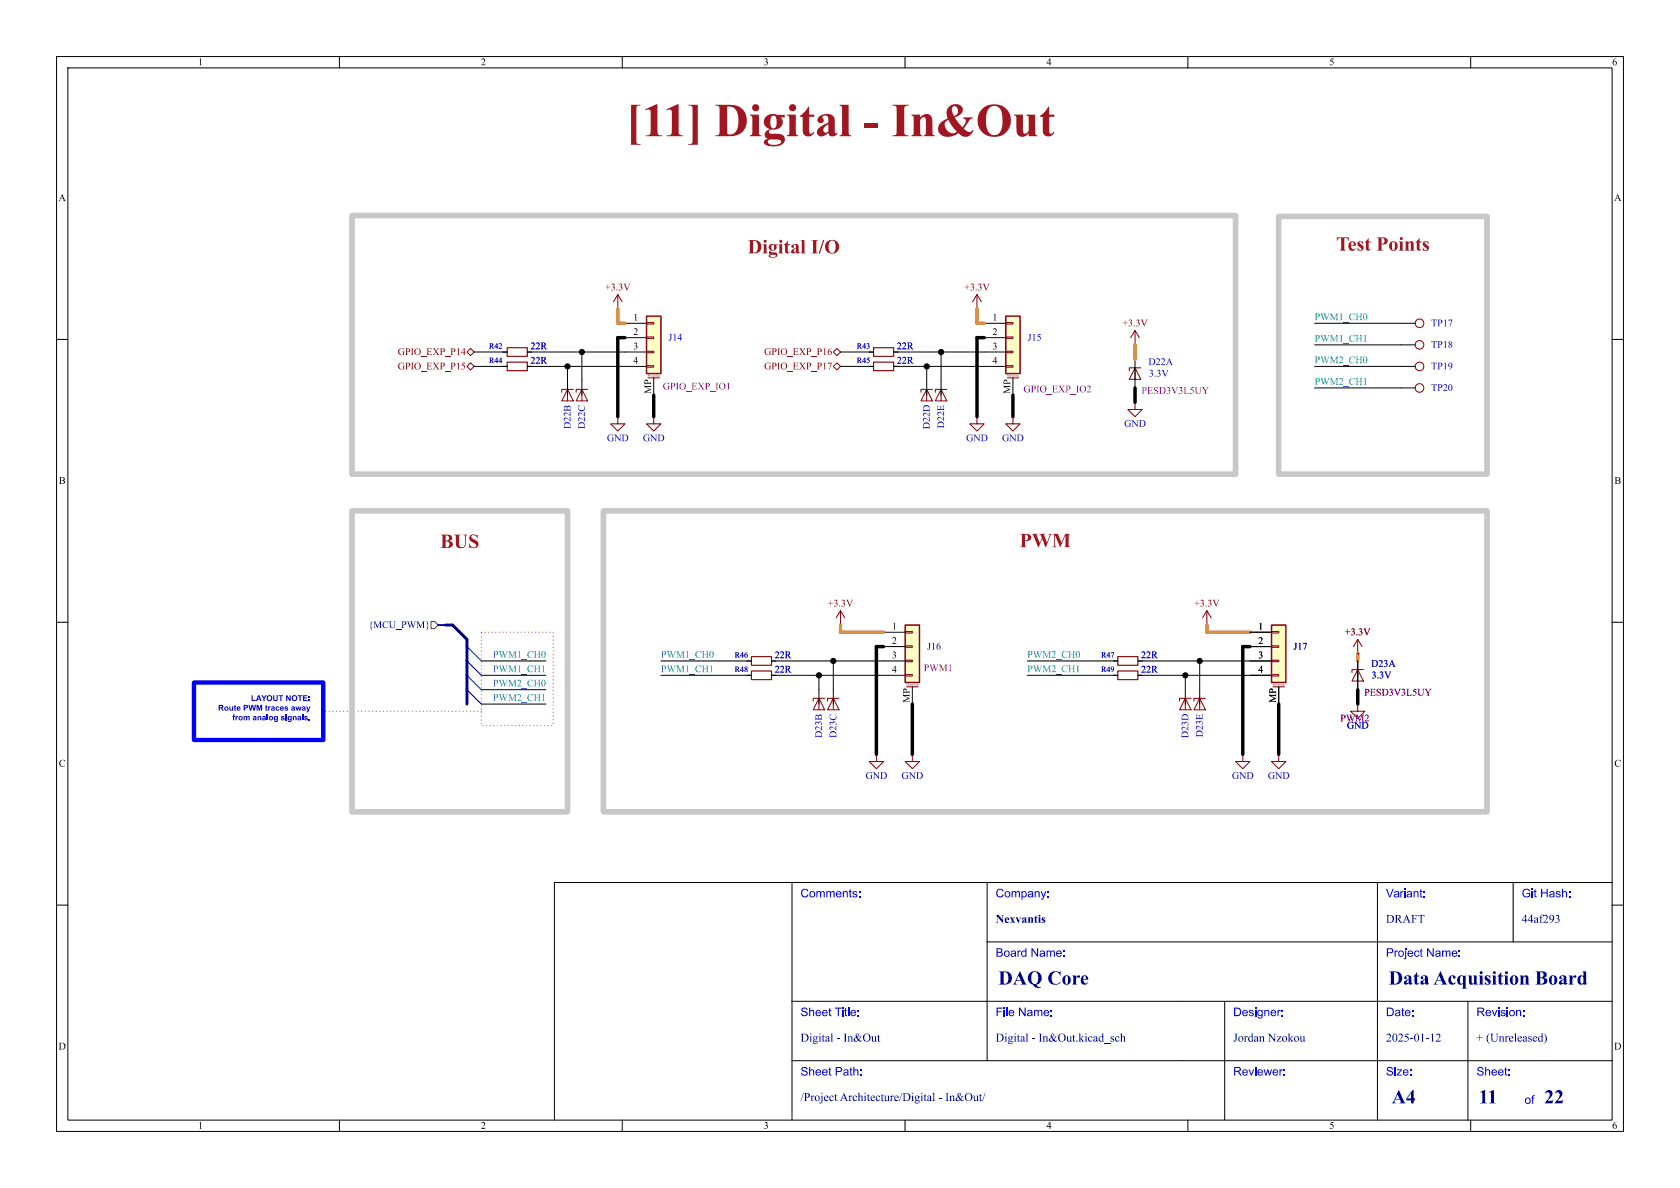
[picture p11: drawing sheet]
<svg xmlns="http://www.w3.org/2000/svg" width="297mm" height="210mm" viewBox="0 0 297 210" stroke-linecap="round" stroke-linejoin="round" font-family="sans-serif">
<defs><g id="words">
<text font-size="8.4" fill="#a21622" x="110.7" y="26.3">[11]Digital- In&amp;Out</text>
<g font-size="3.5" fill="#a21622">
<text x="132.2" y="45.2">DigitalI/O</text>
<text x="236.2" y="45.2">TestPoints</text>
<text x="77.8" y="97.3">BUS</text>
<text x="180.2" y="97.2">PWM</text>
</g>
<g font-size="3.5" fill="#00007f">
<text x="176.5" y="174.9">DAQ Core</text>
<text x="245.5" y="174.9">DataAcquisitionBoard</text>
<text x="246" y="195.9">A4</text>
<text x="261.4" y="196">11</text>
<text x="273" y="196">22</text>
</g>
<g font-size="2.1" fill="#00f">
<text x="141.5" y="159.2">Comments:</text>
<text x="176" y="159.2">Company:</text>
<text x="245" y="159.2">Variant:</text>
<text x="269" y="159.2">Git Hash:</text>
<text x="176" y="169.7">Board Name:</text>
<text x="245" y="169.7">Project Name:</text>
<text x="141.5" y="180.2">Sheet Title:</text>
<text x="176" y="180.2">File Name:</text>
<text x="218" y="180.2">Designer:</text>
<text x="245" y="180.2">Date:</text>
<text x="261" y="180.2">Revision:</text>
<text x="141.5" y="190.7">Sheet Path:</text>
<text x="218" y="190.7">Reviewer:</text>
<text x="245" y="190.7">Size:</text>
<text x="261" y="190.7">Sheet:</text>
<text x="269.5" y="195.7">of</text>
</g>
<g font-size="2.1" fill="#00007f">
<text x="176" y="163.7">Nexvantis</text>
<text x="245" y="163.7">DRAFT</text>
<text x="269" y="163.7">44af293</text>
<text x="141.5" y="184.7">Digital - In&amp;Out</text>
<text x="176" y="184.7">Digital - In&amp;Out.kicad_sch</text>
<text x="218" y="184.7">JordanNzokou</text>
<text x="245" y="184.7">2025-01-12</text>
<text x="261" y="184.7">+ (Unreleased)</text>
<text x="141.5" y="195.2">/ProjectArchitecture/Digital- In&amp;Out/</text>
</g>
<g font-size="1.8">
<text x="35" y="12">1</text>
<text x="85" y="12">2</text>
<text x="135" y="12">3</text>
<text x="185" y="12">4</text>
<text x="235" y="12">5</text>
<text x="285" y="12">6</text>
<text x="10.3" y="36">A</text>
<text x="285.3" y="36">A</text>
<text x="112" y="56.9">1</text>
<text x="112" y="59.4">2</text>
<text x="175.5" y="56.9">1</text>
<text x="175.5" y="59.4">2</text>
<text x="93.8" y="64.7">22R</text>
<text x="93.8" y="62.2">22R</text>
<text x="112" y="62">3</text>
<text x="112" y="64.5">4</text>
<text x="158.5" y="64.7">22R</text>
<text x="158.5" y="62.2">22R</text>
<text x="175.5" y="62">3</text>
<text x="175.5" y="64.5">4</text>
<text x="115.3" y="69.6" transform="rotate(-90 115.3 69.6)">MP</text>
<text x="178.8" y="69.6" transform="rotate(-90 178.8 69.6)">MP</text>
<text x="10.4" y="86">B</text>
<text x="285.4" y="86">B</text>
<text x="157.7" y="111.5">1</text>
<text x="222.4" y="111.5">1</text>
<text x="136.9" y="119.4">22R</text>
<text x="136.9" y="116.8">22R</text>
<text x="157.7" y="114">2</text>
<text x="157.7" y="116.6">3</text>
<text x="157.7" y="119.1">4</text>
<text x="201.7" y="116.8">22R</text>
<text x="201.7" y="119.4">22R</text>
<text x="222.4" y="114">2</text>
<text x="222.4" y="116.6">3</text>
<text x="222.4" y="119.1">4</text>
<text x="161" y="124.2" transform="rotate(-90 161 124.2)">MP</text>
<text x="225.8" y="124.2" transform="rotate(-90 225.8 124.2)">MP</text>
<text x="10.4" y="136">C</text>
<text x="285.4" y="136">C</text>
<text x="10.3" y="186">D</text>
<text x="285.3" y="186">D</text>
<text x="35" y="200">1</text>
<text x="85" y="200">2</text>
<text x="135" y="200">3</text>
<text x="185" y="200">4</text>
<text x="235" y="200">5</text>
<text x="285" y="200">6</text>
</g>
<g font-size="1.8" fill="#840000">
<text x="107" y="51.8">+3.3V</text>
<text x="170.5" y="51.8">+3.3V</text>
<text x="198.4" y="58.1">+3.3V</text>
<text x="70.3" y="65.8">GPIO_EXP_P15</text>
<text x="70.3" y="63.2">GPIO_EXP_P14</text>
<text x="135.1" y="65.8">GPIO_EXP_P17</text>
<text x="135.1" y="63.2">GPIO_EXP_P16</text>
<text x="146.3" y="107.7">+3.3V</text>
<text x="211.1" y="107.7">+3.3V</text>
<text x="237.8" y="112.7">+3.3V</text>
</g>
<g font-size="1.8" fill="#008484">
<text x="232.4" y="56.8">PWM1_CH0</text>
<text x="232.4" y="64.4">PWM2_CH0</text>
<text x="232.4" y="60.6">PWM1_CH1</text>
<text x="232.4" y="68.2">PWM2_CH1</text>
<text x="87.1" y="116.5">PWM1_CH0</text>
<text x="87.1" y="119">PWM1_CH1</text>
<text x="116.8" y="119">PWM1_CH1</text>
<text x="116.8" y="116.5">PWM1_CH0</text>
<text x="181.6" y="119">PWM2_CH1</text>
<text x="181.6" y="116.5">PWM2_CH0</text>
<text x="87.1" y="124.1">PWM2_CH1</text>
<text x="87.1" y="121.6">PWM2_CH0</text>
</g>
<g font-size="1.8" fill="#0000c2">
<text x="253" y="58.1">TP17</text>
<text x="118.2" y="60.7">J14</text>
<text x="181.7" y="60.7">J15</text>
<text x="203" y="65">D22A</text>
<text x="253" y="65.8">TP19</text>
<text x="253" y="61.9">TP18</text>
<text x="203.1" y="67">3.3V</text>
<text x="253" y="69.6">TP20</text>
<text x="101.3" y="75.8" transform="rotate(-90 101.3 75.8)">D22B</text>
<text x="103.9" y="75.8" transform="rotate(-90 103.9 75.8)">D22C</text>
<text x="164.8" y="75.9" transform="rotate(-90 164.8 75.9)">D22D</text>
<text x="167.4" y="75.7" transform="rotate(-90 167.4 75.7)">D22E</text>
<text x="198.7" y="75.9">GND</text>
<text x="107.3" y="78.5">GND</text>
<text x="113.6" y="78.5">GND</text>
<text x="170.8" y="78.5">GND</text>
<text x="177.1" y="78.5">GND</text>
<text x="163.9" y="115.3">J16</text>
<text x="228.7" y="115.3">J17</text>
<text x="242.4" y="118.3">D23A</text>
<text x="242.5" y="120.4">3.3V</text>
<text x="145.8" y="130.4" transform="rotate(-90 145.8 130.4)">D23B</text>
<text x="148.3" y="130.4" transform="rotate(-90 148.3 130.4)">D23C</text>
<text x="210.5" y="130.5" transform="rotate(-90 210.5 130.5)">D23D</text>
<text x="213.1" y="130.3" transform="rotate(-90 213.1 130.3)">D23E</text>
<text x="238.1" y="129.3">GND</text>
<text x="153" y="138.1">GND</text>
<text x="159.4" y="138.1">GND</text>
<text x="217.8" y="138.1">GND</text>
<text x="224.1" y="138.1">GND</text>
</g>
<g font-size="1.8" fill="#840084">
<text x="117.2" y="69.3">GPIO_EXP_IO1</text>
<text x="180.9" y="69.8">GPIO_EXP_IO2</text>
<text x="201.8" y="70.1">PESD3V3L5UY</text>
<text x="163.3" y="119.1">PWM1</text>
<text x="241.2" y="123.4">PESD3V3L5UY</text>
<text x="237" y="128">PWM2</text>
</g>
<text font-size="1.8" fill="#000084" x="65.1" y="111.5">{MCU_PWM}</text>
<g font-size="1.4" fill="#0000c2">
<text x="86.4" y="64.5">R44</text>
<text x="86.4" y="62">R42</text>
</g>
<g font-size="1.4">
<text x="151.5" y="64.5">R45</text>
<text x="151.5" y="62">R43</text>
<text x="129.9" y="119.2">R48</text>
<text x="129.9" y="116.6">R46</text>
<text x="194.6" y="116.6">R47</text>
<text x="194.6" y="119.2">R49</text>
</g>
<g font-size="1.4" fill="#00f">
<text x="38.6" y="126.2">Route PWM traces away</text>
<text x="41.1" y="127.9">from analog signals.</text>
</g>
<g font-size=".5" fill="#840000">
<text x="114.5" y="66.7">Mounting</text>
<text x="178" y="66.7">Mounting</text>
<text x="160.2" y="121.3">Mounting</text>
<text x="225" y="121.3">Mounting</text>
</g>
</g></defs>
<g fill="none" stroke="#000" stroke-width=".18">
<path d="M10 10h277v190h-277zM12 12h273v186h-273zM60 10v2M110 10v2M160 10v2M210 10v2M260 10v2M10 60h2M285 60h2M10 110h2M285 110h2M140 156v42"/>
<path d="M174.5 156v31.5M243.5 156v42M267.5 156v10.5M285 156h-187v42M10 160h2M140 177h145M174.5 166.5h110.5M216.5 177v21M259.5 177v21M285 160h2M60 198v2M110 198v2"/>
<path d="M140 187.5h145M160 198v2M210 198v2M260 198v2"/>
</g>
<path d="M34.3 120.7h22.8v10.1h-22.8z" fill="#fff"/>
<g fill="none" stroke="#840000" stroke-width=".18">
<path d="M200.7 58.4l.7 1.3M200.7 58.4l-.8 1.3M200.7 58.4v2.6M100.3 68.8l1 2.1h-2zM100.3 68.8v2.1M101.3 68.8h-2v.5M200.7 71.1v1.3h-1.3l1.3 1.3 1.2-1.3h-1.2M200.7 65l1 2.1h-2.1zM200.7 65v2.1M201.7 65h-2.1v.5M209.5 123.4l1.1 2.1h-2.1zM209.5 123.4v2.1"/>
<path d="M210.6 123.4h-2.1v.6"/>
<circle cx="251" cy="57.1" r=".76"/>
<circle cx="251" cy="61" r=".76"/>
<circle cx="251" cy="68.6" r=".76"/>
<circle cx="251" cy="64.8" r=".76"/>
</g>
<path d="M247.6 57.2h2.6M88.9 64.8h.8M100.3 67.3v2.6M200.7 71.1h.1M200.7 61h.1M200.7 63.5v5.1M247.6 64.8h2.6M247.6 61h2.6M247.6 68.6h2.6M209.5 121.9v2.6" fill="none" stroke="#000" stroke-width=".18"/>
<path d="M89.7 64h3.5v1.5h-3.5z" fill="none" stroke="#840000" stroke-width=".2"/>
<path d="M160 110.5h2.6v10.2h-2.6z" fill="#ffffc2"/>
<path d="M160 110.5h2.6v10.2h-2.6z" fill="none" stroke="#840000" stroke-width=".25"/>
<g fill="none" stroke="#840000" stroke-width=".18">
<path d="M163.8 68.8l1 2.1h-2zM163.8 68.8v2.1M164.8 68.8h-2v.5M166.4 68.8l1 2.1h-2zM166.4 68.8v2.1M167.4 68.8h-2v.5M148.6 108l.8 1.2M148.6 108l-.8 1.2M148.6 108v2.5M160 111.6h1.3v.3h-1.3zM160 114.2h1.3v.2h-1.3zM160 116.7h1.3v.3h-1.3z"/>
<path d="M160 119.3h1.3v.2h-1.3zM213.4 108l.7 1.2M213.4 108l-.8 1.2M213.4 108v2.5M240 113l.8 1.3M240 113l-.7 1.3M240 113v2.6M160.3 121.4h2M212.1 123.4l1 2.1h-2zM212.1 123.4v2.1M213.1 123.4h-2v.6M219.7 133.4v1.2h-1.3l1.3 1.3 1.3-1.3h-1.3"/>
<path d="M226.1 133.4v1.2h-1.3l1.3 1.3 1.2-1.3h-1.2M240 124.5v1.2h-1.2l1.2 1.3 1.3-1.3h-1.3"/>
</g>
<g fill="none" stroke="#000" stroke-width=".18">
<path d="M163.8 67.3v2.6M166.4 67.3v2.6M148.6 110.5h.1M156.2 111.8h3.8M156.2 114.3h3.8M156.2 116.8h3.8M156.2 119.4h3.8M213.4 110.5h.1M240 115.6h.1M161.3 121.4v3.1M212.1 121.9v2.6M219.7 133.4h.1"/>
<path d="M226.1 133.4h.1M240 124.5h.1"/>
</g>
<path d="M197.6 116.1h3.6v1.5h-3.6zM197.6 118.6h3.6v1.5h-3.6z" fill="none" stroke="#840000" stroke-width=".2"/>
<path d="M224.8 110.5h2.5v10.2h-2.5z" fill="#ffffc2"/>
<path d="M224.8 110.5h2.5v10.2h-2.5z" fill="none" stroke="#840000" stroke-width=".25"/>
<g fill="none" stroke="#840000" stroke-width=".18">
<path d="M102.9 68.8l1 2.1h-2zM102.9 68.8v2.1M103.9 68.8h-2v.5M109.2 73.7v1.2h-1.3l1.3 1.3 1.3-1.3h-1.3M115.6 73.7v1.2h-1.3l1.3 1.3 1.2-1.3h-1.2M172.7 73.7v1.2h-1.3l1.3 1.3 1.3-1.3h-1.3M179.1 73.7v1.2h-1.3l1.3 1.3 1.2-1.3h-1.2M224.8 111.6h1.3v.3h-1.3zM224.8 114.2h1.3v.2h-1.3zM224.8 116.7h1.3v.3h-1.3zM224.8 119.3h1.3v.2h-1.3zM240 118.4l1 2h-2z"/>
<path d="M240 118.4v2M241 118.4h-2v.5M144.8 123.4l1 2.1h-2zM144.8 123.4v2.1M145.8 123.4h-2v.6M154.9 133.4v1.2h-1.2l1.2 1.3 1.3-1.3h-1.3M161.3 133.4v1.2h-1.3l1.3 1.3 1.3-1.3h-1.3M225 121.4h2.1"/>
</g>
<g fill="none" stroke="#000" stroke-width=".18">
<path d="M88.9 62.2h.8M102.9 67.3v2.6M109.2 73.7h.1M115.6 73.7h.1M172.7 73.7h.1M179.1 73.7h.1M221 111.8h3.8M221 114.3h3.8M221 116.8h3.8M221 119.4h3.8M240 116.8v5.1M144.8 121.9v2.6"/>
<path d="M154.9 133.4h.1M161.3 133.4h.1M226.1 121.4v3.1"/>
</g>
<path d="M89.7 61.5h3.5v1.5h-3.5zM154.4 64h3.6v1.5h-3.6zM154.4 61.5h3.6v1.5h-3.6zM132.8 118.6h3.6v1.5h-3.6zM132.8 116.1h3.6v1.5h-3.6z" fill="none" stroke="#840000" stroke-width=".2"/>
<path d="M114.3 55.9h2.5v10.1h-2.5z" fill="#ffffc2"/>
<path d="M114.3 55.9h2.5v10.1h-2.5z" fill="none" stroke="#840000" stroke-width=".25"/>
<path d="M114.3 57h1.3v.3h-1.3zM114.3 59.6h1.3v.2h-1.3zM114.3 62.1h1.3v.3h-1.3zM114.3 64.6h1.3v.3h-1.3zM114.6 66.8h2M147.3 123.4l1 2.1h-2zM147.3 123.4v2.1M148.3 123.4h-2v.6" fill="none" stroke="#840000" stroke-width=".18"/>
<path d="M110.5 57.2h3.8M110.5 59.7h3.8M110.5 62.2h3.8M110.5 64.8h3.8M115.6 66.8v3.1M147.3 121.9v2.6" fill="none" stroke="#000" stroke-width=".18"/>
<path d="M177.8 55.9h2.5v10.1h-2.5z" fill="#ffffc2"/>
<path d="M177.8 55.9h2.5v10.1h-2.5z" fill="none" stroke="#840000" stroke-width=".25"/>
<path d="M109.2 52.1l.8 1.2M109.2 52.1l-.7 1.2M109.2 52.1v2.5M172.7 52.1l.8 1.2M172.7 52.1l-.7 1.2M172.7 52.1v2.5M177.8 57h1.3v.3h-1.3zM177.8 59.6h1.3v.2h-1.3zM177.8 62.1h1.3v.3h-1.3zM177.8 64.6h1.3v.3h-1.3zM178.1 66.8h2" fill="none" stroke="#840000" stroke-width=".18"/>
<g fill="none" stroke="#000" stroke-width=".18">
<path d="M109.2 54.6h.1M172.7 54.6h.1M174 57.2h3.8M174 59.7h3.8M232.4 57.2h15.2M83.8 62.2h5.1M83.8 64.8h5.1M94 62.2h16.5M94 64.8h16.5M100.3 64.8v2.5M102.9 62.2v5.1M148.6 62.2h5.1"/>
<path d="M148.6 64.8h5.1M158.7 62.2h19.1M158.7 64.8h19.1M163.8 64.8v2.5M166.4 62.2v5.1M179.1 66.8v3.1M232.4 64.8h15.2M232.4 61h15.2M232.4 68.6h15.2M85.1 116.8h11.4M85.1 119.4h11.4M116.8 116.8h15.3"/>
<path d="M116.8 119.4h15.3M137.2 116.8h19M137.2 119.4h19M144.8 119.4v2.5M147.3 116.8v5.1M181.6 116.8h15.2M181.6 119.4h15.2M201.9 116.8h19.1M201.9 119.4h19.1M209.5 119.4v2.5M212.1 116.8v5.1M85.1 121.9h11.4"/>
<path d="M85.1 124.5h11.4"/>
</g>
<path d="M76.2 109.9h.6l.7 .6-.7 .6h-.6z" fill="none" stroke="#725600" stroke-width=".18"/>
<path d="M85.1 125.7h-28" fill="none" stroke="#f00" stroke-width=".18" stroke-dasharray="0 .6"/>
<path d="M78.7 110.5h1.3l2.5 2.5v11.5" fill="none" stroke="#000084" stroke-width=".51"/>
<path d="M77.5 110.5h1.2" fill="none" stroke="#000084" stroke-width=".3"/>
<path d="M110.5 59.7h-1.3v14M174 59.7h-1.3v14M115.6 69.9v3.8M179.1 69.9v3.8M200.7 68.6v2.5M156.2 114.3h-1.3v19.1M221 114.3h-1.3v19.1M161.3 124.5v8.9M226.1 124.5v8.9M240 121.9v2.6" fill="none" stroke="#000" stroke-width=".61"/>
<path d="M109.2 54.6v2.6h1.3M172.7 54.6v2.6h1.3M200.7 61v2.5M148.6 110.5v1.3h7.6M213.4 110.5v1.3h7.6M240 115.6v1.2" fill="none" stroke="#dc8e00" stroke-width=".61"/>
<path d="M82.5 114.3l2.6 2.5M82.5 119.4l2.6 2.5M82.5 116.8l2.6 2.6M82.5 121.9l2.6 2.6" fill="none" stroke="#000084" stroke-width=".18"/>
<path d="M34.3 120.7h22.8v10.1h-22.8z" fill="none" stroke="#00f" stroke-width=".76"/>
<g fill="#00f">
<path d="M44.5 122.9h.2v.8h.5v.2h-.7z"/>
<path d="M45.6 122.9h.3l.4 1h-.3l-.1-.2h-.4v.2h-.3l.2-.4h.5l-.2-.4-.1 .4h-.2z"/>
<path d="M46.2 122.9h.2l.3 .4 .2-.4h.2l-.3 .6v.4h-.2v-.4z"/>
<path d="M47.3 123a.51 .51 0 0 1 .8 .1 .51 .51 0 0 1-.3 .7 .51 .51 0 0 1-.7-.4h.3a.32 .32 0 0 0 .4 .3 .32 .32 0 0 0 0-.6h-.3l-.1 .3h-.3z"/>
<path d="M48.3 122.9h.2v.6a.22 .22 0 0 0 .2 .3 .22 .22 0 0 0 .2-.3v-.6h.2v.7a.41 .41 0 0 1-.4 .3 .41 .41 0 0 1-.4-.3z"/>
<path d="M49.2 122.9h.9v.2h-.3v.8h-.3v-.8h-.3z"/>
<path d="M50.6 122.9h.2l.4 .7v-.7h.2v1h-.2l-.4-.7v.7h-.2z"/>
<path d="M51.7 123a.51 .51 0 0 1 .8 .1 .51 .51 0 0 1-.3 .7 .51 .51 0 0 1-.6-.4h.2a.32 .32 0 0 0 .5 .3 .32 .32 0 0 0 0-.6h-.4l-.1 .3h-.2z"/>
<path d="M52.6 122.9h.8v.2h-.3v.8h-.2v-.8h-.3z"/>
<path d="M53.6 122.9h.7v.2h-.5v.2h.5v.2h-.5v.2h.6v.2h-.8z"/>
<path d="M54.6 123.2h.2v.2h-.2z"/>
<path d="M54.6 123.7h.2v.2h-.2z"/>
<path d="M38.7 124.6h.4a.3 .3 0 0 1 .4 .2 .3 .3 0 0 1-.3 .4l.4 .4h-.3l-.4-.4v.4h-.2v-.6h.5l.1-.1-.4-.1v.2h-.2z"/>
<path d="M41.4 124.7l.2-.1v.3h.2l-.2 .4 .2 .3-.4-.1-.1-.5z"/>
<path d="M43.1 124.6h.3a.34 .34 0 0 1 .4 .1 .34 .34 0 0 1 0 .4l-.5 .1v.4h-.2v-.5h.5v-.2v-.1h-.3v.3h-.2z"/>
<path d="M43.9 124.6h.2l.2 .7 .2-.7h.2l.2 .7 .2-.7h.2l-.3 1h-.2l-.2-.7-.2 .7h-.2z"/>
<path d="M45.4 124.6h.3l.2 .7 .1-.7h.3v1h-.1v-.8l-.2 .8h-.2l-.2-.8v.8h-.2z"/>
<path d="M47 124.7l.1-.1v.3h.2l-.2 .4 .2 .3-.3-.1-.1-.5z"/>
<path d="M41.3 126.3h.3l-.2 .2 .1 .2h-.1v.6h-.2v-.6h-.1z"/>
<path d="M47.2 126.3h.2v1h-.2z"/>
<path d="M53.4 126.3h.2v1h-.2z"/>
</g>
<path d="M85.1 111.8h12.7v16.5h-12.7z" fill="none" stroke="#f00" stroke-width=".18" stroke-dasharray="0 .6"/>
<path d="M62.2 38.1h156.2v45.7h-156.2zM226.1 38.2h36.8v45.6h-36.8zM62.2 90.3h38.1v53.2h-38.1zM106.7 90.3h156.2v53.2h-156.2z" fill="none" stroke="#c8c8c8" stroke-width="1"/>
<path d="M88.9 62.2h.8M88.9 64.8h.8M221 111.8h3.8M221 114.3h3.8M221 116.8h3.8M221 119.4h3.8M240 115.6h.1M240 116.8v5.1M226.1 121.4v3.1M240 124.5h.1" fill="none" stroke="#000" stroke-width=".18"/>
<g fill="#000" stroke="#000" stroke-width=".18">
<circle cx="100.3" cy="64.8" r=".46"/>
<circle cx="102.9" cy="62.2" r=".46"/>
<circle cx="163.8" cy="64.8" r=".46"/>
<circle cx="166.4" cy="62.2" r=".46"/>
<circle cx="144.8" cy="119.4" r=".46"/>
<circle cx="147.3" cy="116.8" r=".46"/>
<circle cx="209.5" cy="119.4" r=".46"/>
<circle cx="212.1" cy="116.8" r=".46"/>
</g>
<use href="#words"/>
</svg>
